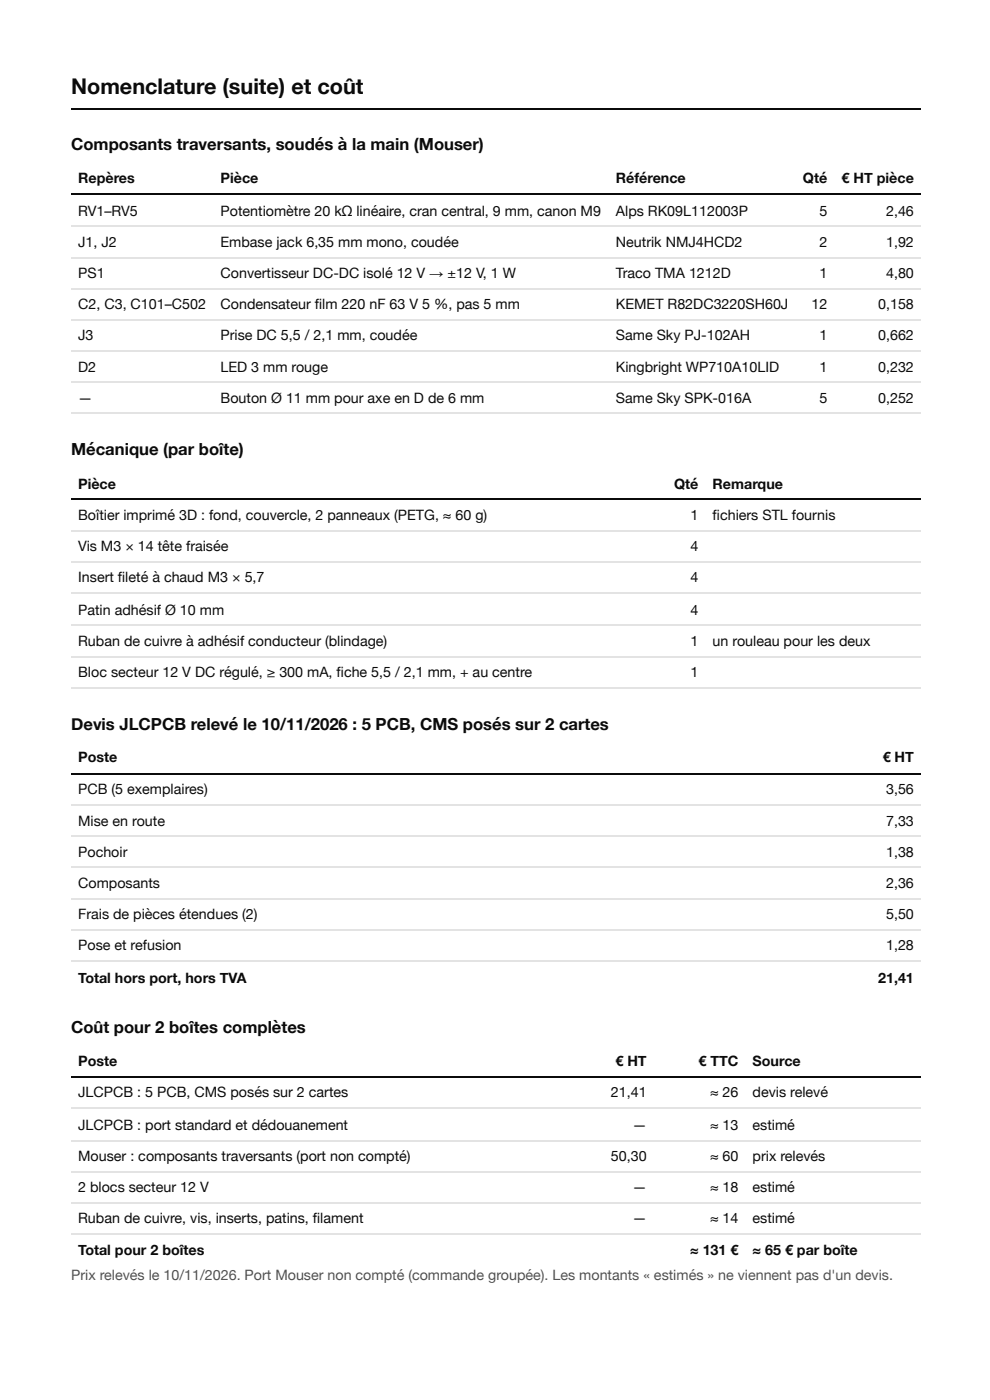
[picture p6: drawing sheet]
<svg xmlns="http://www.w3.org/2000/svg" width="210mm" height="297mm" viewBox="0 0 210 297" stroke-linecap="round" stroke-linejoin="round" font-family="sans-serif">
<defs><g id="words">
<text font-size="4.6" fill="#0b0b0b" x="15.1" y="19.8">Nomenclature (suite) et coût</text>
<g font-size="3.5" fill="#0b0b0b">
<text x="15.1" y="31.8">Composants traversants, soudés à la main (Mouser)</text>
<text x="15.1" y="96.6">Mécanique (par boîte)</text>
<text x="15.1" y="154.8">Devis JLCPCB relevé le 10/11/2026 : 5 PCB, CMS posés sur 2 cartes</text>
<text x="15.1" y="219.1">Coût pour 2 boîtes complètes</text>
</g>
<g font-size="3" fill="#0b0b0b">
<text x="16.6" y="38.9">Repères</text>
<text x="46.8" y="38.9">Pièce</text>
<text x="130.6" y="38.9">Référence</text>
<text x="170.2" y="38.9">Qté</text>
<text x="178.4" y="38.9">€ HT pièce</text>
<text x="16.6" y="45.8">RV1–RV5</text>
<text x="46.8" y="45.8">Potentiomètre 20 kΩ linéaire, cran central, 9 mm, canon M9</text>
<text x="130.6" y="45.8">Alps RK09L112003P</text>
<text x="173.7" y="45.8">5</text>
<text x="187.9" y="45.8">2,46</text>
<text x="16.6" y="52.4">J1, J2</text>
<text x="46.8" y="52.4">Embase jack 6,35 mm mono, coudée</text>
<text x="130.6" y="52.4">Neutrik NMJ4HCD2</text>
<text x="173.7" y="52.4">2</text>
<text x="187.9" y="52.4">1,92</text>
<text x="16.6" y="59">PS1</text>
<text x="46.8" y="59">Convertisseur DC-DC isolé 12 V → ±12 V, 1 W</text>
<text x="130.6" y="59">Traco TMA 1212D</text>
<text x="173.7" y="59">1</text>
<text x="187.9" y="59">4,80</text>
<text x="16.6" y="65.6">C2, C3, C101–C502</text>
<text x="46.8" y="65.6">Condensateur fi lm 220 nF 63 V 5 %, pas 5 mm</text>
<text x="130.6" y="65.6">KEMET R82DC3220SH60J</text>
<text x="172" y="65.6">12</text>
<text x="186.2" y="65.6">0,158</text>
<text x="16.6" y="72.2">J3</text>
<text x="46.8" y="72.2">Prise DC 5,5 / 2,1 mm, coudée</text>
<text x="130.6" y="72.2">Same Sky PJ-102AH</text>
<text x="173.7" y="72.2">1</text>
<text x="186.2" y="72.2">0,662</text>
<text x="16.6" y="78.8">D2</text>
<text x="46.8" y="78.8">LED 3 mm rouge</text>
<text x="130.6" y="78.8">Kingbright WP710A10LID</text>
<text x="173.7" y="78.8">1</text>
<text x="186.2" y="78.8">0,232</text>
<text x="16.6" y="85.5">—</text>
<text x="46.8" y="85.5">Bouton Ø 11 mm pour axe en D de 6 mm</text>
<text x="130.6" y="85.5">Same Sky SPK-016A</text>
<text x="173.7" y="85.5">5</text>
<text x="186.2" y="85.5">0,252</text>
<text x="16.6" y="103.7">Pièce</text>
<text x="142.9" y="103.7">Qté</text>
<text x="151.1" y="103.7">Remarque</text>
<text x="16.6" y="110.3">Boîtier imprimé 3D : fond, couvercle, 2 panneaux (PETG, ≈ 60 g)</text>
<text x="146.4" y="110.3">1</text>
<text x="151.1" y="110.3">fi chiers STL fournis</text>
<text x="16.6" y="116.9">Vis M3 × 14 tête fraisée</text>
<text x="146.4" y="116.9">4</text>
<text x="16.6" y="123.6">Insert fi leté à chaud M3 × 5,7</text>
<text x="146.4" y="123.6">4</text>
<text x="16.6" y="130.4">Patin adhésif Ø 10 mm</text>
<text x="146.4" y="130.4">4</text>
<text x="16.6" y="137.1">Ruban de cuivre à adhésif conducteur (blindage)</text>
<text x="146.4" y="137.1">1</text>
<text x="151.1" y="137.1">un rouleau pour les deux</text>
<text x="16.6" y="143.7">Bloc secteur 12 V DC régulé, ≥ 300 mA, fi che 5,5 / 2,1 mm, + au centre</text>
<text x="146.4" y="143.7">1</text>
<text x="16.6" y="161.7">Poste</text>
<text x="187.1" y="161.7">€ HT</text>
<text x="16.6" y="168.5">PCB (5 exemplaires)</text>
<text x="187.9" y="168.5">3,56</text>
<text x="16.6" y="175.2">Mise en route</text>
<text x="187.9" y="175.2">7,33</text>
<text x="16.6" y="181.8">Pochoir</text>
<text x="187.9" y="181.8">1,38</text>
<text x="16.6" y="188.4">Composants</text>
<text x="187.9" y="188.4">2,36</text>
<text x="16.6" y="195">Frais de pièces étendues (2)</text>
<text x="187.9" y="195">5,50</text>
<text x="16.6" y="201.6">Pose et refusion</text>
<text x="187.9" y="201.6">1,28</text>
<text x="16.6" y="208.5">Total hors port, hors TVA</text>
<text x="186.2" y="208.5">21,41</text>
<text x="16.6" y="226.2">Poste</text>
<text x="130.5" y="226.2">€ HT</text>
<text x="148.1" y="226.2">€ TTC</text>
<text x="159.6" y="226.2">Source</text>
<text x="16.6" y="232.8">JLCPCB : 5 PCB, CMS posés sur 2 cartes</text>
<text x="129.5" y="232.8">21,41</text>
<text x="150.5" y="232.8">≈ 26</text>
<text x="159.6" y="232.8">devis relevé</text>
<text x="16.6" y="239.7">JLCPCB : port standard et dédouanement</text>
<text x="134.1" y="239.7">—</text>
<text x="150.5" y="239.7">≈ 13</text>
<text x="159.6" y="239.7">estimé</text>
<text x="16.6" y="246.3">Mouser : composants traversants (port non compté)</text>
<text x="129.5" y="246.3">50,30</text>
<text x="150.5" y="246.3">≈ 60</text>
<text x="159.6" y="246.3">prix relevés</text>
<text x="16.6" y="252.9">2 blocs secteur 12 V</text>
<text x="134.1" y="252.9">—</text>
<text x="150.5" y="252.9">≈ 18</text>
<text x="159.6" y="252.9">estimé</text>
<text x="16.6" y="259.6">Ruban de cuivre, vis, inserts, patins, fi lament</text>
<text x="134.1" y="259.6">—</text>
<text x="150.5" y="259.6">≈ 14</text>
<text x="159.6" y="259.6">estimé</text>
<text x="16.6" y="266.2">Total pour 2 boîtes</text>
<text x="146.3" y="266.2">≈ 131 €</text>
<text x="159.6" y="266.2">≈ 65 € par boîte</text>
</g>
<text font-size="3" fill="#52514e" x="15.1" y="271.5">Prix relevés le 10/11/2026. Port Mouser non compté (commande groupée). Les montants « estimés » ne viennent pas d'un devis.</text>
</g></defs>
<path d="M15.1 23.2h180M15.1 41.1h180M15.1 106h180M15.1 164.2h180M15.1 228.5h180" fill="none" stroke="#0b0b0b" stroke-width=".26"/>
<g fill="none" stroke="#e4e3df" stroke-width=".26">
<path d="M15.1 48h180M15.1 54.6h180M15.1 61.3h180M15.1 67.9h180M15.1 74.5h180M15.1 81.1h180M15.1 87.7h180M15.1 112.6h180M15.1 119.2h180M15.1 125.8h180M15.1 132.7h180M15.1 139.3h180"/>
<path d="M15.1 145.9h180M15.1 170.8h180M15.1 177.4h180M15.1 184h180M15.1 190.6h180M15.1 197.2h180M15.1 203.9h180M15.1 235.1h180M15.1 242h180M15.1 248.6h180M15.1 255.2h180M15.1 261.8h180"/>
</g>
<use href="#words"/>
</svg>
